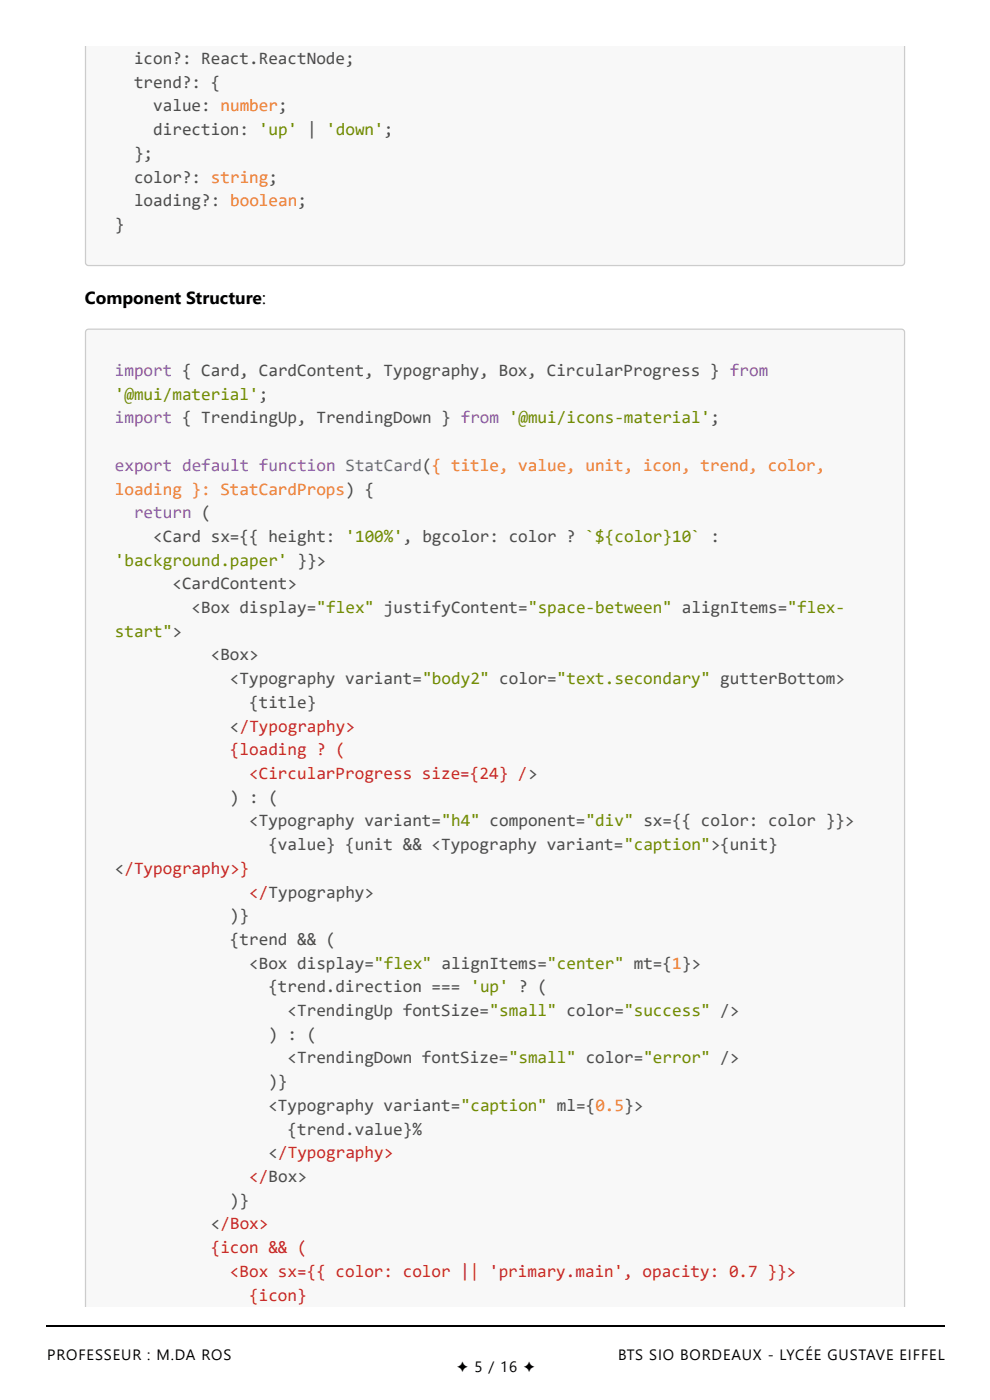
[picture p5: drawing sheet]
<svg xmlns="http://www.w3.org/2000/svg" width="210mm" height="297mm" viewBox="0 0 210 297" stroke-linecap="round" stroke-linejoin="round" font-family="sans-serif">
<defs><g id="words">
<g font-size="3.7" fill="#4d4d4c">
<text x="28.4" y="13.6">icon?: React.ReactNode;</text>
<text x="28.4" y="18.6">trend?: {</text>
<text x="32.5" y="23.6">value: number;</text>
<text x="32.5" y="28.7">direction: 'up' | 'down';</text>
<text x="28.4" y="33.7">};</text>
<text x="28.4" y="38.7">color?: string;</text>
<text x="28.4" y="43.8">loading?: boolean;</text>
<text x="24.3" y="48.8">}</text>
<text x="32.5" y="115">&lt;Card sx={{ height: '100%', bgcolor: color ? `${color}10` :</text>
<text x="36.6" y="125">&lt;CardContent&gt;</text>
<text x="40.6" y="130.1">&lt;Box display=&quot;flex&quot; justifyContent=&quot;space-between&quot; alignItems=&quot;flex-</text>
<text x="44.7" y="140.1">&lt;Box&gt;</text>
<text x="48.8" y="145.1">&lt;Typography variant=&quot;body2&quot; color=&quot;text.secondary&quot; gutterBottom&gt;</text>
<text x="48.8" y="155.2">&lt;/Typography&gt;</text>
<text x="52.8" y="150.2">{title}</text>
<text x="48.8" y="170.3">) : (</text>
<text x="52.8" y="175.3">&lt;Typography variant=&quot;h4&quot; component=&quot;div&quot; sx={{ color: color }}&gt;</text>
<text x="24.3" y="185.4">&lt;/Typography&gt;}</text>
<text x="56.9" y="180.4">{value} {unit &amp;&amp; &lt;Typography variant=&quot;caption&quot;&gt;{unit}</text>
<text x="48.8" y="195.4">)}</text>
<text x="48.8" y="200.5">{trend &amp;&amp; (</text>
<text x="52.8" y="205.5">&lt;Box display=&quot;flex&quot; alignItems=&quot;center&quot; mt={1}&gt;</text>
<text x="56.9" y="210.5">{trend.direction === 'up' ? (</text>
<text x="61" y="215.6">&lt;TrendingUp fontSize=&quot;small&quot; color=&quot;success&quot; /&gt;</text>
<text x="56.9" y="220.6">) : (</text>
<text x="61" y="225.6">&lt;TrendingDown fontSize=&quot;small&quot; color=&quot;error&quot; /&gt;</text>
<text x="56.9" y="230.6">)}</text>
<text x="56.9" y="235.7">&lt;Typography variant=&quot;caption&quot; ml={0.5}&gt;</text>
<text x="56.9" y="245.7">&lt;/Typography&gt;</text>
<text x="61" y="240.7">{trend.value}%</text>
<text x="48.8" y="255.8">)}</text>
<text x="44.7" y="260.8">&lt;/Box&gt;</text>
</g>
<text font-size="3.7" x="18" y="64.4">Component Structure:</text>
<g font-size="3.7" fill="#8959a8">
<text x="24.3" y="79.8">import { Card, CardContent, Typography, Box, CircularProgress } from</text>
<text x="24.3" y="89.8">import { TrendingUp, TrendingDown } from '@mui/icons-material';</text>
<text x="24.3" y="99.9">export default function StatCard({ title, value, unit, icon, trend, color,</text>
<text x="28.4" y="109.9">return (</text>
</g>
<g font-size="3.7" fill="#718c00">
<text x="24.3" y="84.8">'@mui/material';</text>
<text x="24.3" y="120">'background.paper' }}&gt;</text>
<text x="24.3" y="135.1">start&quot;&gt;</text>
</g>
<text font-size="3.7" fill="#f5871f" x="24.3" y="104.9">loading }: StatCardProps) {</text>
<g font-size="3.7" fill="#c82829">
<text x="48.8" y="160.2">{loading ? (</text>
<text x="52.8" y="165.3">&lt;CircularProgress size={24} /&gt;</text>
<text x="52.8" y="190.4">&lt;/Typography&gt;</text>
<text x="52.8" y="250.8">&lt;/Box&gt;</text>
<text x="44.7" y="265.9">{icon &amp;&amp; (</text>
<text x="48.8" y="270.9">&lt;Box sx={{ color: color || 'primary.main', opacity: 0.7 }}&gt;</text>
<text x="52.8" y="275.9">{icon}</text>
</g>
<g font-size="3.2">
<text x="10" y="288.6">PROFESSEUR : M.DA ROS</text>
<text x="96.8" y="291">✦ 5 / 16 ✦</text>
<text x="131" y="288.6">BTS SIO BORDEAUX - LYCÉE GUSTAVE EIFFEL</text>
</g>
</g></defs>
<path d="M9.9 281.3h190.5" fill="none" stroke="#000" stroke-width=".35"/>
<path d="M12.7 9.8h184.5v267.5h-184.5z" fill="#fff"/>
<path d="M18.1 9.8h173.7v45.9a.66 .66 0 0 1-.7 .6h-172.3a.66 .66 0 0 1-.7-.6z" fill="#f8f8f8"/>
<path d="M191.8 9.8v45.9a.66 .66 0 0 1-.7 .6h-172.3a.66 .66 0 0 1-.7-.6v-45.9" fill="none" stroke="#ccc" stroke-width=".26"/>
<path d="M18.3 70l.5-.2h172.3a.66 .66 0 0 1 .7 .7v206.8h-173.7v-206.8z" fill="#f8f8f8"/>
<path d="M18.1 277.3v-206.8a.66 .66 0 0 1 .7-.7h172.3a.66 .66 0 0 1 .7 .7v206.8" fill="none" stroke="#ccc" stroke-width=".26"/>
<use href="#words"/>
</svg>
